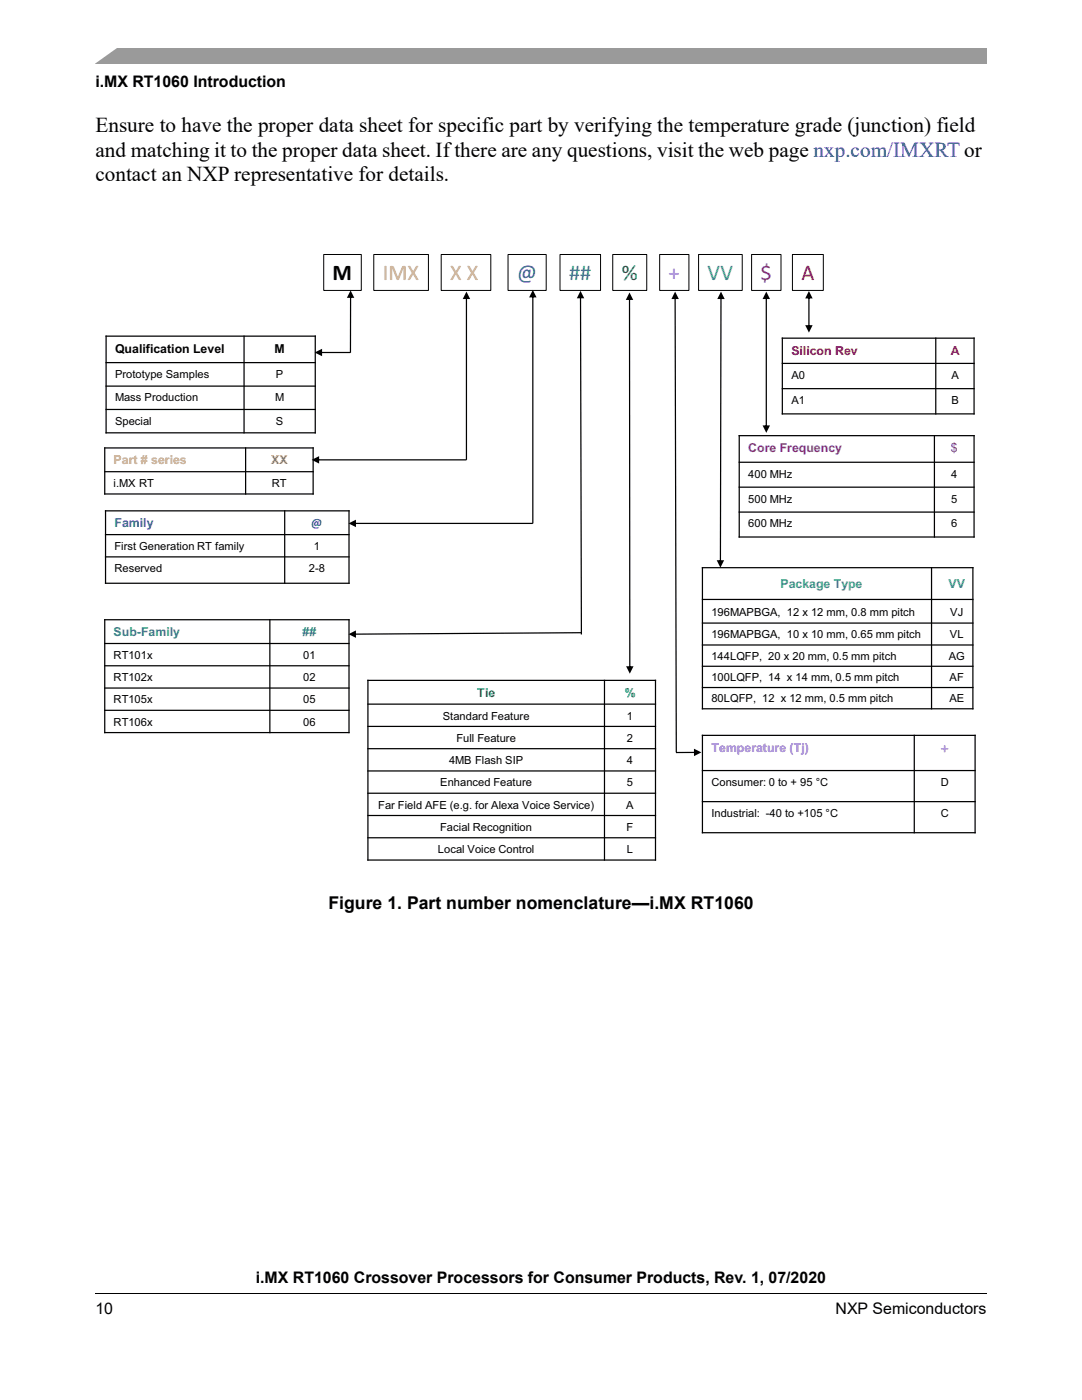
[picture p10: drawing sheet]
<svg xmlns="http://www.w3.org/2000/svg" width="216mm" height="279mm" viewBox="0 0 216 279" stroke-linecap="round" stroke-linejoin="round" font-family="sans-serif">
<defs><g id="words">
<text font-size="4.4" x="66.4" y="55.8">M</text>
<g font-size="4.4" fill="#c96">
<text x="76.4" y="55.8">IMX</text>
<text x="89.8" y="55.8">X X</text>
</g>
<text font-size="4.4" fill="#06f" x="103.2" y="55.8">@</text>
<text font-size="4.4" fill="#31859c" x="113.5" y="55.8">##</text>
<text font-size="4.4" fill="#0c0" x="124.1" y="55.8">%</text>
<text font-size="4.4" fill="#c0f" x="133.4" y="55.8">+</text>
<text font-size="4.4" fill="#35978f" x="141.2" y="55.8">VV</text>
<text font-size="4.4" fill="#7030a0" x="151.8" y="55.8">$</text>
<text font-size="4.4" fill="#f00" x="159.9" y="55.8">A</text>
<g font-size="4.2">
<text x="19" y="26.3">Ensure to have the proper data sheet for specific part by verifying the temperature grade (junction) field</text>
<text x="19" y="31.2">and matching it to the proper data sheet. If there are any questions, visit the web page nxp.com/IMXRT or</text>
<text x="19" y="36.2">contact an NXP representative for details.</text>
</g>
<text font-size="3.5" x="65.5" y="181.3">Figure 1. Part number nomenclature—i.MX RT1060</text>
<g font-size="3.2">
<text x="19.1" y="17.4">i.MX RT1060 Introduction</text>
<text x="51.1" y="256.1">i.MX RT1060 Crossover Processors for Consumer Products, Rev. 1, 07/2020</text>
<text x="19" y="262.3">10</text>
<text x="166.7" y="262.3">NXP Semiconductors</text>
</g>
<text font-size="3" fill="#c0f" x="187.7" y="150.5">+</text>
<g font-size="2.5">
<text x="23" y="70.4">Qualification Level</text>
<text x="54.8" y="70.4">M</text>
</g>
<g font-size="2.5" fill="#f00">
<text x="157.9" y="70.8">Silicon Rev</text>
<text x="189.7" y="70.8">A</text>
</g>
<text font-size="2.5" fill="#c96" x="22.7" y="92.7">Part # series</text>
<text font-size="2.5" fill="#c90" x="54.1" y="92.7">XX</text>
<g font-size="2.5" fill="#7030a0">
<text x="149.3" y="90.2">Core Frequency</text>
<text x="189.7" y="90.2">$</text>
</g>
<g font-size="2.5" fill="#06f">
<text x="22.8" y="105.3">Family</text>
<text x="62.1" y="105.2">@</text>
</g>
<g font-size="2.5" fill="#35978f">
<text x="155.7" y="117.4">Package Type</text>
<text x="189.3" y="117.4">VV</text>
</g>
<g font-size="2.5" fill="#31859c">
<text x="22.7" y="127">Sub-Family</text>
<text x="60.4" y="127">##</text>
</g>
<g font-size="2.5" fill="#0c0">
<text x="95.2" y="139.1">Tie</text>
<text x="124.6" y="139.1">%</text>
</g>
<text font-size="2.5" fill="#c0f" x="142" y="150.1">Temperature (Tj)</text>
<g font-size="2.2">
<text x="23" y="75.4">Prototype Samples</text>
<text x="55.1" y="75.4">P</text>
<text x="157.9" y="75.6">A0</text>
<text x="189.8" y="75.6">A</text>
<text x="23" y="80.1">Mass Production</text>
<text x="54.9" y="80.1">M</text>
<text x="157.9" y="80.6">A1</text>
<text x="189.8" y="80.6">B</text>
<text x="23" y="84.8">Special</text>
<text x="55" y="84.8">S</text>
<text x="149.3" y="95.3">400 MHz</text>
<text x="189.8" y="95.3">4</text>
<text x="22.7" y="97.2">i.MX RT</text>
<text x="54.3" y="97.2">RT</text>
<text x="149.3" y="100.3">500 MHz</text>
<text x="189.8" y="100.3">5</text>
<text x="149.3" y="105.3">600 MHz</text>
<text x="189.8" y="105.3">6</text>
<text x="22.8" y="109.8">First Generation RT family</text>
<text x="62.6" y="109.8">1</text>
<text x="22.8" y="114.2">Reserved</text>
<text x="61.6" y="114.2">2-8</text>
<text x="142" y="122.8">196MAPBGA, 12 x 12 mm, 0.8 mm pitch</text>
<text x="189.6" y="122.8">VJ</text>
<text x="22.7" y="131.5">RT101x</text>
<text x="60.5" y="131.5">01</text>
<text x="142" y="127.4">196MAPBGA, 10 x 10 mm, 0.65 mm pitch</text>
<text x="142" y="131.7">144LQFP, 20 x 20 mm, 0.5 mm pitch</text>
<text x="189.3" y="131.7">AG</text>
<text x="189.5" y="127.4">VL</text>
<text x="22.7" y="135.9">RT102x</text>
<text x="60.5" y="135.9">02</text>
<text x="142" y="135.9">100LQFP, 14 x 14 mm, 0.5 mm pitch</text>
<text x="189.5" y="135.9">AF</text>
<text x="22.7" y="140.4">RT105x</text>
<text x="60.5" y="140.4">05</text>
<text x="88.4" y="143.6">Standard Feature</text>
<text x="125.1" y="143.6">1</text>
<text x="142" y="140.2">80LQFP, 12 x 12 mm, 0.5 mm pitch</text>
<text x="189.4" y="140.2">AE</text>
<text x="22.7" y="144.8">RT106x</text>
<text x="60.5" y="144.8">06</text>
<text x="91.1" y="148">Full Feature</text>
<text x="125.1" y="148">2</text>
<text x="89.6" y="152.5">4MB Flash SIP</text>
<text x="125.1" y="152.5">4</text>
<text x="75.5" y="161.4">Far Field AFE (e.g. for Alexa Voice Service)</text>
<text x="87.9" y="156.9">Enhanced Feature</text>
<text x="125" y="161.4">A</text>
<text x="125.1" y="156.9">5</text>
<text x="142" y="156.9">Consumer: 0 to + 95 °C</text>
<text x="187.7" y="156.9">D</text>
<text x="87.8" y="165.8">Facial Recognition</text>
<text x="125" y="165.8">F</text>
<text x="142" y="163.1">Industrial: -40 to +105 °C</text>
<text x="187.7" y="163.1">C</text>
<text x="87.4" y="170.3">Local Voice Control</text>
<text x="125.1" y="170.3">L</text>
</g>
</g></defs>
<path d="M19 258.1v.1z" fill="#000"/>
<path d="M19 258.1h177.8" fill="none" stroke="#000" stroke-width=".2"/>
<path d="M19 9.5h177.8v3.2h-177.8z" fill="#9a9a9a"/>
<path d="M17.1 9.2h6.8l-5.3 3.8h-1.5z" fill="#fff"/>
<path d="M19 42.3h177.8v133.4h-177.8z" fill="#fff"/>
<g fill="none" stroke="#000" stroke-width=".25">
<path d="M21 67.1h42M21 72.4h42M21 77.1h42M21.2 67v19.5M48.7 67v19.5M62.9 67v19.5M20.8 94.1h41.8M20.8 89.4h41.8M20.8 98.6h41.8M20.9 89.3v9.4M21 86.4h42M21 81.7h42"/>
<path d="M49 89.3v9.4M62.5 89.3v9.4M147.4 92.3h47.1M147.4 97.2h47.1M147.4 86.9h47.1M147.5 86.8v20.5M186.5 86.8v20.5M194.4 86.8v20.5M20.9 106.7h48.9M20.9 111.1h48.9M20.9 102h48.9M20.9 116.4h48.9"/>
<path d="M21.1 101.8v14.7M56.8 101.8v14.7M69.6 101.8v14.7M140 119.6h54.3M140 113.3h54.3M140.2 113.2v28.4M147.4 102.2h47.1M147.4 107.2h47.1M185.9 113.2v28.4M194.1 113.2v28.4M20.8 123.7h49M20.8 128.4h49"/>
<path d="M20.8 132.9h49M20.8 137.3h49M20.9 123.6v22.7M53.8 123.6v22.7M69.6 123.6v22.7M73.3 135.8h57.6M73.4 135.7v36.1M120.6 135.7v36.1M130.8 135.7v36.1M140 124.3h54.3M140 128.7h54.3M140 133h54.3"/>
<path d="M140 137.2h54.3M20.8 146.2h49M20.8 141.8h49M73.3 140.5h57.6M73.3 145h57.6M73.3 149.4h57.6M73.3 153.9h57.6M73.3 158.3h57.6M140 146.8h54.7M140 153.8h54.7M140 160h54.7M140 141.5h54.3"/>
<path d="M140.2 146.6v19.7M182.4 146.6v19.7M194.6 146.6v19.7M73.3 162.8h57.6M73.3 167.2h57.6M73.3 171.6h57.6M140 166.2h54.7"/>
</g>
<g fill="#000">
<path d="M64 70.2v.3h5.9v-.3zM62.8 70.3l1.5 .8v-1.5z"/>
<path d="M69.8 59.2v11.2h.3v-11.2zM70 58l-.8 1.4h1.5z"/>
<path d="M161.3 59.3v5.8h.2v-5.8zM160.7 64.9l.7 1.5 .8-1.5zM161.4 58.1l-.7 1.5h1.5z"/>
<path d="M63.4 91.7h29.7v.2h-29.7zM62.2 91.8l1.5-.8v1.5z"/>
<path d="M92.9 59.4h.3v32.4h-.3zM93.1 58.2l.7 1.5h-1.5z"/>
<path d="M152.8 59.4h.2v25.7h-.2zM152.2 84.9h1.4l-.7 1.5zM152.9 58.2l.7 1.5h-1.4z"/>
<path d="M70.8 104.3v.3h35.5v-.3zM69.5 104.5l1.5 .7v-1.5z"/>
<path d="M106.2 59.1h.2v45.4h-.2zM106.3 57.9l.8 1.5h-1.5z"/>
<path d="M143.7 59.4l-.1 52.7h.3l.1-52.7zM143 111.8l.7 1.5 .8-1.5zM143.9 58.2l-.8 1.5h1.5z"/>
<path d="M115.7 59.3h.3l.1 67.3h-.2zM115.8 58.1l.8 1.4h-1.5z"/>
<path d="M70.8 126.4v.3l45.2-.3v-.3zM69.5 126.6l1.5 .7v-1.5z"/>
<path d="M125.5 59.6h.2l.1 73.6h-.3zM124.9 133h1.5l-.7 1.4zM125.6 58.4l.8 1.5h-1.5z"/>
<path d="M134.6 59.4h.2l.3 90.8h-.3zM134.7 58.2l.8 1.5h-1.5z"/>
<path d="M134.9 150.1v.2h3.8v-.3zM138.5 149.4v1.5l1.5-.7z"/>
</g>
<path d="M64.6 50.8h7.5v7.2h-7.5zM74.6 50.8h10.9v7.2h-10.9zM88 50.8h9.9v7.2h-9.9zM101.4 50.8h7.6v7.2h-7.6zM111.7 50.8h8.1v7.2h-8.1zM122.3 50.8h6.7v7.2h-6.7zM131.6 50.8h5.9v7.2h-5.9zM139.4 50.8h8.7v7.2h-8.7zM150 50.8h5.8v7.2h-5.8zM158.1 50.8h6.2v7.2h-6.2z" fill="none" stroke="#000" stroke-width=".2"/>
<g fill="#fff">
<path d="M156.1 67.5h38.3v5h-38.3z"/>
<path d="M156.1 72.5h38.3v5.1h-38.3z"/>
<path d="M156.1 77.6h38.3v5h-38.3z"/>
</g>
<path d="M156 72.5h38.5M156 77.6h38.5M156 67.5h38.5M156.1 67.4v15.3M186.7 67.4v15.3M194.4 67.4v15.3M156 82.6h38.5" fill="none" stroke="#000" stroke-width=".25"/>
<use href="#words"/>
</svg>
